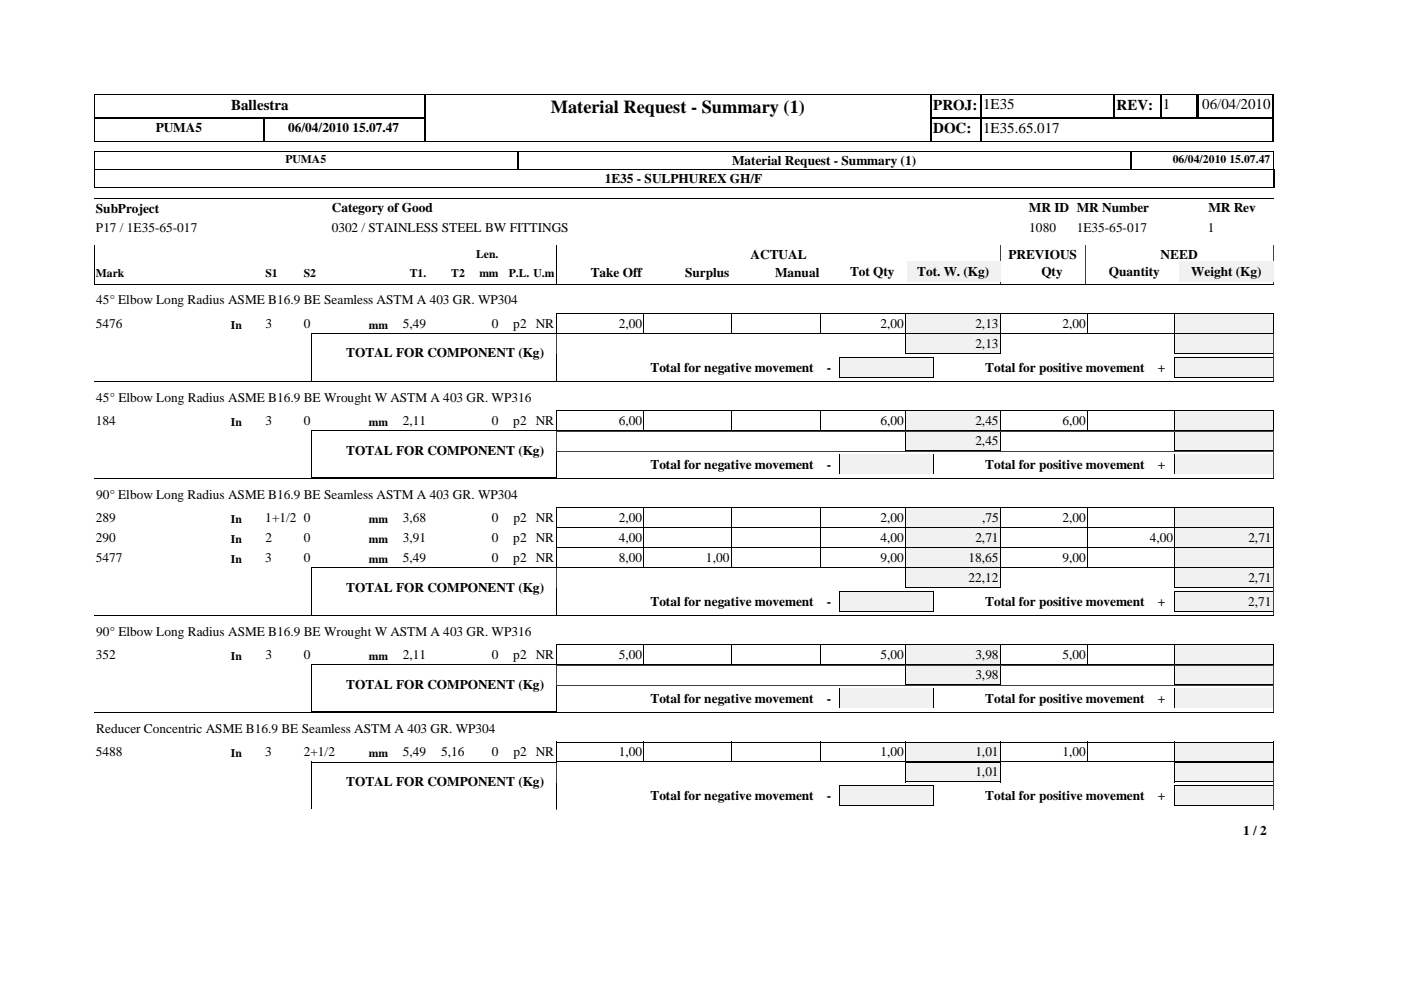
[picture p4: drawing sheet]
<svg xmlns="http://www.w3.org/2000/svg" width="297mm" height="210mm" viewBox="0 0 297 210" stroke-linecap="round" stroke-linejoin="round" font-family="sans-serif">
<defs><g id="words">
<text font-size="3.9" x="116.8" y="23.9">Material Request - Summary (1)</text>
<g font-size="3.2">
<text x="49" y="23.2">Ballestra</text>
<text x="197.9" y="23.2">PROJ:</text>
<text x="208.4" y="23.2">1E35</text>
<text x="236.7" y="23.2">REV:</text>
<text x="246.5" y="23.2">1</text>
<text x="254.9" y="23.2">06/04/2010</text>
<text x="197.9" y="28.3">DOC:</text>
<text x="208.4" y="28.2">1E35.65.017</text>
</g>
<g font-size="2.8">
<text x="33" y="27.9">PUMA5</text>
<text x="61.1" y="27.9">06/04/2010 15.07.47</text>
<text x="155.2" y="34.9">Material Request - Summary (1)</text>
<text x="128.2" y="38.8">1E35 - SULPHUREX GH/F</text>
<text x="20.3" y="45.1">SubProject</text>
<text x="70.3" y="45">Category of Good</text>
<text x="218.2" y="45">MR ID MR Number</text>
<text x="256.2" y="45">MR Rev</text>
<text x="20.3" y="49.3">P17 / 1E35-65-017</text>
<text x="70.3" y="49.2">0302 / STAINLESS STEEL BW FITTINGS</text>
<text x="218.2" y="49.2">1080</text>
<text x="228.3" y="49.2">1E35-65-017</text>
<text x="256.1" y="49.2">1</text>
<text x="125.2" y="58.7">Take Off</text>
<text x="145.2" y="58.7">Surplus</text>
<text x="159.1" y="55">ACTUAL</text>
<text x="164.3" y="58.7">Manual</text>
<text x="180.2" y="58.5">Tot Qty</text>
<text x="194.5" y="58.5">Tot. W. (Kg)</text>
<text x="213.8" y="55">PREVIOUS</text>
<text x="220.8" y="58.5">Qty</text>
<text x="235.1" y="58.5">Quantity</text>
<text x="246.1" y="55">NEED</text>
<text x="252.6" y="58.5">Weight (Kg)</text>
<text x="20.4" y="64.6">45° Elbow Long Radius ASME B16.9 BE Seamless ASTM A 403 GR. WP304</text>
<text x="20.3" y="69.5">5476</text>
<text x="56.3" y="69.5">3</text>
<text x="64.4" y="69.5">0</text>
<text x="85.4" y="69.5">5,49</text>
<text x="104.3" y="69.5">0</text>
<text x="108.8" y="69.5">p2 NR</text>
<text x="131.2" y="69.5">2,00</text>
<text x="186.7" y="69.5">2,00</text>
<text x="206.8" y="69.5">2,13</text>
<text x="225.3" y="69.5">2,00</text>
<text x="73.4" y="75.8">TOTAL FOR COMPONENT (Kg)</text>
<text x="206.8" y="73.7">2,13</text>
<text x="137.9" y="78.8">Total for negative movement</text>
<text x="175.3" y="78.8">-</text>
<text x="208.9" y="78.8">Total for positive movement</text>
<text x="245.5" y="78.8">+</text>
<text x="20.4" y="85.1">45° Elbow Long Radius ASME B16.9 BE Wrought W ASTM A 403 GR. WP316</text>
<text x="20.3" y="90.1">184</text>
<text x="56.3" y="90.1">3</text>
<text x="64.4" y="90.1">0</text>
<text x="85.4" y="90.1">2,11</text>
<text x="104.3" y="90.1">0</text>
<text x="108.8" y="90.1">p2 NR</text>
<text x="131.2" y="90.1">6,00</text>
<text x="186.7" y="90.1">6,00</text>
<text x="206.8" y="90.1">2,45</text>
<text x="206.8" y="94.3">2,45</text>
<text x="225.3" y="90.1">6,00</text>
<text x="73.4" y="96.4">TOTAL FOR COMPONENT (Kg)</text>
<text x="137.9" y="99.4">Total for negative movement</text>
<text x="175.3" y="99.4">-</text>
<text x="208.9" y="99.4">Total for positive movement</text>
<text x="245.5" y="99.4">+</text>
<text x="20.4" y="105.7">90° Elbow Long Radius ASME B16.9 BE Seamless ASTM A 403 GR. WP304</text>
<text x="20.3" y="110.7">289</text>
<text x="56.3" y="110.7">1+1/2 0</text>
<text x="85.4" y="110.7">3,68</text>
<text x="104.3" y="110.7">0</text>
<text x="108.8" y="110.7">p2 NR</text>
<text x="131.2" y="110.7">2,00</text>
<text x="186.7" y="110.7">2,00</text>
<text x="208.2" y="110.7">,75</text>
<text x="225.3" y="110.7">2,00</text>
<text x="20.3" y="114.9">290</text>
<text x="20.3" y="119.1">5477</text>
<text x="56.3" y="119.1">3</text>
<text x="56.3" y="114.9">2</text>
<text x="64.4" y="119.1">0</text>
<text x="64.4" y="114.9">0</text>
<text x="85.4" y="114.9">3,91</text>
<text x="85.4" y="119.1">5,49</text>
<text x="104.3" y="119.1">0</text>
<text x="104.3" y="114.9">0</text>
<text x="108.8" y="119.1">p2 NR</text>
<text x="108.8" y="114.9">p2 NR</text>
<text x="131.2" y="114.9">4,00</text>
<text x="131.2" y="119.1">8,00</text>
<text x="149.7" y="119.1">1,00</text>
<text x="186.7" y="114.9">4,00</text>
<text x="186.7" y="119.1">9,00</text>
<text x="205.4" y="119.1">18,65</text>
<text x="206.8" y="114.9">2,71</text>
<text x="225.3" y="119.1">9,00</text>
<text x="243.8" y="114.9">4,00</text>
<text x="264.7" y="114.9">2,71</text>
<text x="73.4" y="125.4">TOTAL FOR COMPONENT (Kg)</text>
<text x="205.4" y="123.4">22,12</text>
<text x="264.7" y="123.4">2,71</text>
<text x="137.9" y="128.5">Total for negative movement</text>
<text x="175.3" y="128.5">-</text>
<text x="208.9" y="128.5">Total for positive movement</text>
<text x="245.5" y="128.5">+</text>
<text x="264.6" y="128.4">2,71</text>
<text x="20.4" y="134.8">90° Elbow Long Radius ASME B16.9 BE Wrought W ASTM A 403 GR. WP316</text>
<text x="20.3" y="139.7">352</text>
<text x="56.3" y="139.7">3</text>
<text x="64.4" y="139.7">0</text>
<text x="85.4" y="139.7">2,11</text>
<text x="104.3" y="139.7">0</text>
<text x="108.8" y="139.7">p2 NR</text>
<text x="131.2" y="139.7">5,00</text>
<text x="186.7" y="139.7">5,00</text>
<text x="206.8" y="139.7">3,98</text>
<text x="206.8" y="144">3,98</text>
<text x="225.3" y="139.7">5,00</text>
<text x="73.4" y="146">TOTAL FOR COMPONENT (Kg)</text>
<text x="137.9" y="149">Total for negative movement</text>
<text x="175.3" y="149">-</text>
<text x="208.9" y="149">Total for positive movement</text>
<text x="245.5" y="149">+</text>
<text x="20.4" y="155.4">Reducer Concentric ASME B16.9 BE Seamless ASTM A 403 GR. WP304</text>
<text x="20.3" y="160.3">5488</text>
<text x="56.3" y="160.3">3</text>
<text x="64.4" y="160.3">2+1/2</text>
<text x="85.4" y="160.3">5,49</text>
<text x="93.6" y="160.3">5,16</text>
<text x="104.3" y="160.3">0</text>
<text x="108.8" y="160.3">p2 NR</text>
<text x="131.2" y="160.3">1,00</text>
<text x="186.7" y="160.3">1,00</text>
<text x="206.8" y="160.3">1,01</text>
<text x="225.3" y="160.3">1,00</text>
<text x="73.4" y="166.6">TOTAL FOR COMPONENT (Kg)</text>
<text x="206.8" y="164.5">1,01</text>
<text x="137.9" y="169.6">Total for negative movement</text>
<text x="175.3" y="169.6">-</text>
<text x="208.9" y="169.6">Total for positive movement</text>
<text x="245.5" y="169.6">+</text>
<text x="263.6" y="177">1 / 2</text>
</g>
<g font-size="2.5">
<text x="60.5" y="34.5">PUMA5</text>
<text x="248.6" y="34.5">06/04/2010 15.07.47</text>
<text x="20.3" y="58.7">Mark</text>
<text x="56.3" y="58.7">S1</text>
<text x="64.4" y="58.7">S2</text>
<text x="86.9" y="58.7">T1.</text>
<text x="95.7" y="58.7">T2</text>
<text x="100.9" y="54.7">Len.</text>
<text x="101.6" y="58.7">mm</text>
<text x="107.9" y="58.7">P.L. U.m</text>
<text x="48.9" y="69.8">In</text>
<text x="78.2" y="69.8">mm</text>
<text x="48.9" y="90.3">In</text>
<text x="78.2" y="90.3">mm</text>
<text x="48.9" y="110.9">In</text>
<text x="78.2" y="110.9">mm</text>
<text x="48.9" y="115.2">In</text>
<text x="48.9" y="119.4">In</text>
<text x="78.2" y="115.2">mm</text>
<text x="78.2" y="119.4">mm</text>
<text x="48.9" y="140">In</text>
<text x="78.2" y="140">mm</text>
<text x="48.9" y="160.6">In</text>
<text x="78.2" y="160.6">mm</text>
</g>
</g></defs>
<path d="M20 25.1h70.3M90.1 24.9v5.2M236.3 20v5.2M253.8 20v5.2" fill="none" stroke="#000" stroke-width=".34"/>
<path d="M20 30h70.3M20 20.1h70.3M20.1 20v10.1M197.2 30h72.9M197.2 20.1h72.9" fill="none" stroke="#000" stroke-width=".21"/>
<path d="M20 25h70.3M55.9 24.9v5.2M90.1 20v5.2M197.2 25h72.9M197.4 20v10.1M208 20v10.1M246 20v5.2M254 20v5.2" fill="none" stroke="#000" stroke-width=".36"/>
<path d="M269.9 20v10.1" fill="none" stroke="#000" stroke-width=".25"/>
<path d="M90.3 20.2h107v9.7h-107z" fill="#fff"/>
<path d="M20 32.1h250.2M20 35.9h250.2M20 36h250.2M20 39.8h250.2M20.1 32v7.9M89.9 20.1h107.8M89.9 30h107.8M270.1 32v4M20 42h250M20 52v8.2M117.9 52v8.2" fill="none" stroke="#000" stroke-width=".21"/>
<path d="M109.9 32v4M197.5 20v10.1" fill="none" stroke="#000" stroke-width=".36"/>
<path d="M90.1 20v10.1M239.9 32v4" fill="none" stroke="#000" stroke-width=".34"/>
<path d="M270 35.9v4" fill="none" stroke="#000" stroke-width=".25"/>
<path d="M118 52v8.2M212.1 52v8.2M212.2 52v8.2M230 52v8.2M230.1 52v8.2M270 52v8.2" fill="none" stroke="#404040" stroke-width=".21"/>
<path d="M99.6 56h6.4v3.7h-6.4z" fill="#fff"/>
<g fill="#f1f1f1">
<path d="M192.3 55.4h19.8v4.2h-19.8z"/>
<path d="M250 55.4h20.1v4.2h-20.1z"/>
</g>
<path d="M20 60.3h250M118 66.5h74v4.3l-74-.1zM136.5 66.5v4.3M155 66.5v4.3M174 66.5v4.3M212.1 66.5h37v4.3l-37-.1zM230.6 66.5v4.3" fill="none" stroke="#000" stroke-width=".21"/>
<path d="M192 66.5h20.1v4.2h-20.1z" fill="#f1f1f1"/>
<path d="M192 66.5h20.1M192 70.7h20.1M192 66.5v4.3M212.1 66.5v4.3" fill="none" stroke="#000" stroke-width=".21"/>
<path d="M249.1 66.5h20.9v4.2h-20.9z" fill="#f1f1f1"/>
<path d="M249.1 66.5h20.9v4.3l-20.9-.1z" fill="none" stroke="#000" stroke-width=".21"/>
<path d="M192 70.8h20.1v4.2h-20.1z" fill="#f1f1f1"/>
<path d="M192 70.8h20.1M192 75h20.1M192 70.7v4.3M212.1 70.7v4.3" fill="none" stroke="#000" stroke-width=".21"/>
<path d="M249.1 70.8h20.9v4.2h-20.9z" fill="#f1f1f1"/>
<path d="M249.1 70.8h20.9v4.2h-20.9z" fill="none" stroke="#000" stroke-width=".21"/>
<path d="M249 75.8h20.9v4.2h-20.9z" fill="#f1f1f1"/>
<path d="M269.9 75.8v4.2M269.9 75.8h-20.9v4.2h20.9" fill="none" stroke="#000" stroke-width=".21"/>
<path d="M177.9 75.8h20.1v4.2h-20.1z" fill="#f1f1f1"/>
<path d="M177.9 75.8h20.1v4.2h-20.1zM20 80.8h250M66 80.7v-9.9h52v9.9M118 87.1h74v4.2h-74zM136.5 87.1v4.2M155 87.1v4.2M174 87.1v4.2M212.1 87.1h37v4.2h-37zM230.6 87.1v4.2" fill="none" stroke="#000" stroke-width=".21"/>
<path d="M118 70.9v4.2M118 75.1v5.7M270.1 70.9v9.9" fill="none" stroke="#404040" stroke-width=".21"/>
<path d="M192 87.1h20.1v4.2h-20.1z" fill="#f1f1f1"/>
<path d="M192 87.1h20.1M192 91.3h20.1M192 87.1v4.2M212.1 87.1v4.2" fill="none" stroke="#000" stroke-width=".21"/>
<path d="M249.1 87.1h20.9v4.2h-20.9z" fill="#f1f1f1"/>
<path d="M249.1 87.1h20.9v4.2h-20.9z" fill="none" stroke="#000" stroke-width=".21"/>
<path d="M192 91.3h20.1v4.2h-20.1z" fill="#f1f1f1"/>
<path d="M192 91.3h20.1M192 95.6h20.1M192 91.3v4.3M212.1 91.3v4.3" fill="none" stroke="#000" stroke-width=".21"/>
<path d="M249.1 91.3h20.9v4.2h-20.9z" fill="#f1f1f1"/>
<path d="M249.1 91.3h20.9v4.3h-20.9z" fill="none" stroke="#000" stroke-width=".21"/>
<path d="M249 96.4h20.9v4.2h-20.9z" fill="#f1f1f1"/>
<path d="M249 96.3v4.3M269.9 96.3v4.3" fill="none" stroke="#000" stroke-width=".21"/>
<path d="M177.9 96.4h20.1v4.2h-20.1z" fill="#f1f1f1"/>
<g fill="none" stroke="#000" stroke-width=".21">
<path d="M66 91.3h52v10h-52zM177.9 96.3v4.3M198 96.3v4.3M20 101.4h250M118 107.7h74M118 111.9h74M118 107.7v4.2M136.5 107.7v4.2M155 107.7v4.2M174 107.7v4.2M192 107.7v4.2M212.1 107.7h37"/>
<path d="M212.1 111.9h37M212.1 107.7v4.2M230.6 107.7v4.2M249.1 107.7v4.2"/>
</g>
<path d="M118 95.7v5.7M270.1 95.7h-152.1v-4.3l152.1 .1v9.9" fill="none" stroke="#404040" stroke-width=".21"/>
<path d="M192 107.7h20.1v4.2h-20.1z" fill="#f1f1f1"/>
<path d="M192 107.7h20.1M192 111.9h20.1M192 107.7v4.2M212.1 107.7v4.2" fill="none" stroke="#000" stroke-width=".21"/>
<path d="M249.1 107.7h20.9v4.2h-20.9z" fill="#f1f1f1"/>
<g fill="none" stroke="#000" stroke-width=".21">
<path d="M118 111.9h74M118 116.2h74M118 111.9v4.3M136.5 111.9v4.3M155 111.9v4.3M174 111.9v4.3M192 111.9v4.3M212.1 111.9h37M212.1 116.2h37M212.1 111.9v4.3M230.6 111.9v4.3M249.1 107.7h20.9"/>
<path d="M249.1 111.9h20.9M249.1 107.7v8.5M270 107.7v4.2"/>
</g>
<path d="M192 111.9h20.1v4.2h-20.1z" fill="#f1f1f1"/>
<path d="M192 111.9h20.1M192 116.2h20.1M192 111.9v4.3M212.1 111.9v4.3" fill="none" stroke="#000" stroke-width=".21"/>
<path d="M249.1 111.9h20.9v4.2h-20.9z" fill="#f1f1f1"/>
<path d="M118 116.2h74M118 116.1v4.3h74v-4.3M136.5 116.1v4.3M155 116.1v4.3M174 116.1v4.3M212.1 116.2h37M230.6 116.1v4.3M249.1 111.9h20.9M249.1 116.2h20.9M249.1 111.9v8.5h-37v-4.3M270 111.9v4.3" fill="none" stroke="#000" stroke-width=".21"/>
<path d="M192 116.2h20.1v4.2h-20.1z" fill="#f1f1f1"/>
<path d="M192 116.2h20.1M192 116.1v4.3M212.1 116.1v4.3M192 120.4h20.1" fill="none" stroke="#000" stroke-width=".21"/>
<path d="M249.1 116.2h20.9v4.2h-20.9z" fill="#f1f1f1"/>
<path d="M249.1 116.2h20.9M249.1 116.1v4.3h20.9v-4.3" fill="none" stroke="#000" stroke-width=".21"/>
<path d="M192 120.4h20.1v4.2h-20.1z" fill="#f1f1f1"/>
<path d="M192 120.4h20.1M192 124.6h20.1M192 120.4v4.3M212.1 120.4v4.3" fill="none" stroke="#000" stroke-width=".21"/>
<path d="M249.1 120.4h20.9v4.2h-20.9z" fill="#f1f1f1"/>
<path d="M249.1 124.6h20.9M249.1 124.7v-4.3h20.9v4.3" fill="none" stroke="#000" stroke-width=".21"/>
<path d="M249 125.4h20.9v4.2h-20.9z" fill="#f1f1f1"/>
<path d="M269.9 125.4v4.2M269.9 125.4h-20.9v4.2h20.9" fill="none" stroke="#000" stroke-width=".21"/>
<path d="M177.9 125.4h20.1v4.2h-20.1z" fill="#f1f1f1"/>
<g fill="none" stroke="#000" stroke-width=".21">
<path d="M20 130.5h250M66 130.4v-10h52v10M118 136.7h74M118 136.7v4.3M136.5 136.7v4.3M155 136.7v4.3M174 136.7v4.3M177.9 125.4h20.1v4.2h-20.1zM192 136.7v4.3M212.1 136.7h37M212.1 136.7v4.3M230.6 136.7v4.3"/>
<path d="M249.1 136.7v4.3M118 141h74M212.1 141h37"/>
</g>
<path d="M118 120.5v4.3M118 124.8v5.7M270.1 120.5v10" fill="none" stroke="#404040" stroke-width=".21"/>
<path d="M192 136.7h20.1v4.2h-20.1z" fill="#f1f1f1"/>
<path d="M192 136.7h20.1M192 136.7v4.3M212.1 136.7v4.3M192 141h20.1" fill="none" stroke="#000" stroke-width=".21"/>
<path d="M249.1 136.7h20.9v4.2h-20.9z" fill="#f1f1f1"/>
<path d="M249.1 136.7h20.9M249.1 136.7v4.3M270 136.7v4.3M249.1 141h20.9" fill="none" stroke="#000" stroke-width=".21"/>
<path d="M192 141h20.1v4.2h-20.1z" fill="#f1f1f1"/>
<path d="M192 141h20.1M192 145.2h20.1M192 140.9v4.3M212.1 140.9v4.3" fill="none" stroke="#000" stroke-width=".21"/>
<path d="M249.1 141h20.9v4.2h-20.9z" fill="#f1f1f1"/>
<path d="M249.1 141h20.9v4.2h-20.9z" fill="none" stroke="#000" stroke-width=".21"/>
<path d="M249 146h20.9v4.2h-20.9z" fill="#f1f1f1"/>
<path d="M249 146v4.2M269.9 146v4.2" fill="none" stroke="#000" stroke-width=".21"/>
<path d="M177.9 146h20.1v4.2h-20.1z" fill="#f1f1f1"/>
<path d="M20 151.1h250M66 150.9h52M66 150.9v-9.9h52v9.9M118 157.3h74v4.3h-74zM136.5 157.3v4.3M155 157.3v4.3M174 157.3v4.3M177.9 146v4.2M198 146v4.2M212.1 157.3h37v4.3h-37zM230.6 157.3v4.3" fill="none" stroke="#000" stroke-width=".21"/>
<path d="M118 145.3v5.7M270.1 145.3h-152.1v-4.2h152.1v9.9" fill="none" stroke="#404040" stroke-width=".21"/>
<path d="M192 157.3h20.1v4.2h-20.1z" fill="#f1f1f1"/>
<path d="M192 157.3h20.1M192 157.3v4.3M212.1 157.3v4.3M192 161.6h20.1" fill="none" stroke="#000" stroke-width=".21"/>
<path d="M249.1 157.3h20.9v4.2h-20.9z" fill="#f1f1f1"/>
<path d="M249.1 157.3h20.9v4.3h-20.9z" fill="none" stroke="#000" stroke-width=".21"/>
<path d="M192 161.6h20.1v4.2h-20.1z" fill="#f1f1f1"/>
<path d="M192 161.6h20.1M192 165.8h20.1M192 161.5v4.3M212.1 161.5v4.3" fill="none" stroke="#000" stroke-width=".21"/>
<path d="M249.1 161.6h20.9v4.2h-20.9z" fill="#f1f1f1"/>
<path d="M249.1 161.6h20.9v4.2h-20.9z" fill="none" stroke="#000" stroke-width=".21"/>
<path d="M249 166.6h20.9v4.2h-20.9z" fill="#f1f1f1"/>
<path d="M249 166.6h20.9M249 170.8h20.9M249 166.6v4.2M269.9 166.6v4.2" fill="none" stroke="#000" stroke-width=".21"/>
<path d="M177.9 166.6h20.1v4.2h-20.1z" fill="#f1f1f1"/>
<path d="M66 171.5v-9.9h52v9.9M177.9 166.6h20.1M177.9 170.8h20.1M177.9 166.6v4.2M198 166.6v4.2" fill="none" stroke="#000" stroke-width=".21"/>
<path d="M118 161.7v4.2M118 165.9v5.7M270.1 161.7v9.9" fill="none" stroke="#404040" stroke-width=".21"/>
<use href="#words"/>
</svg>
